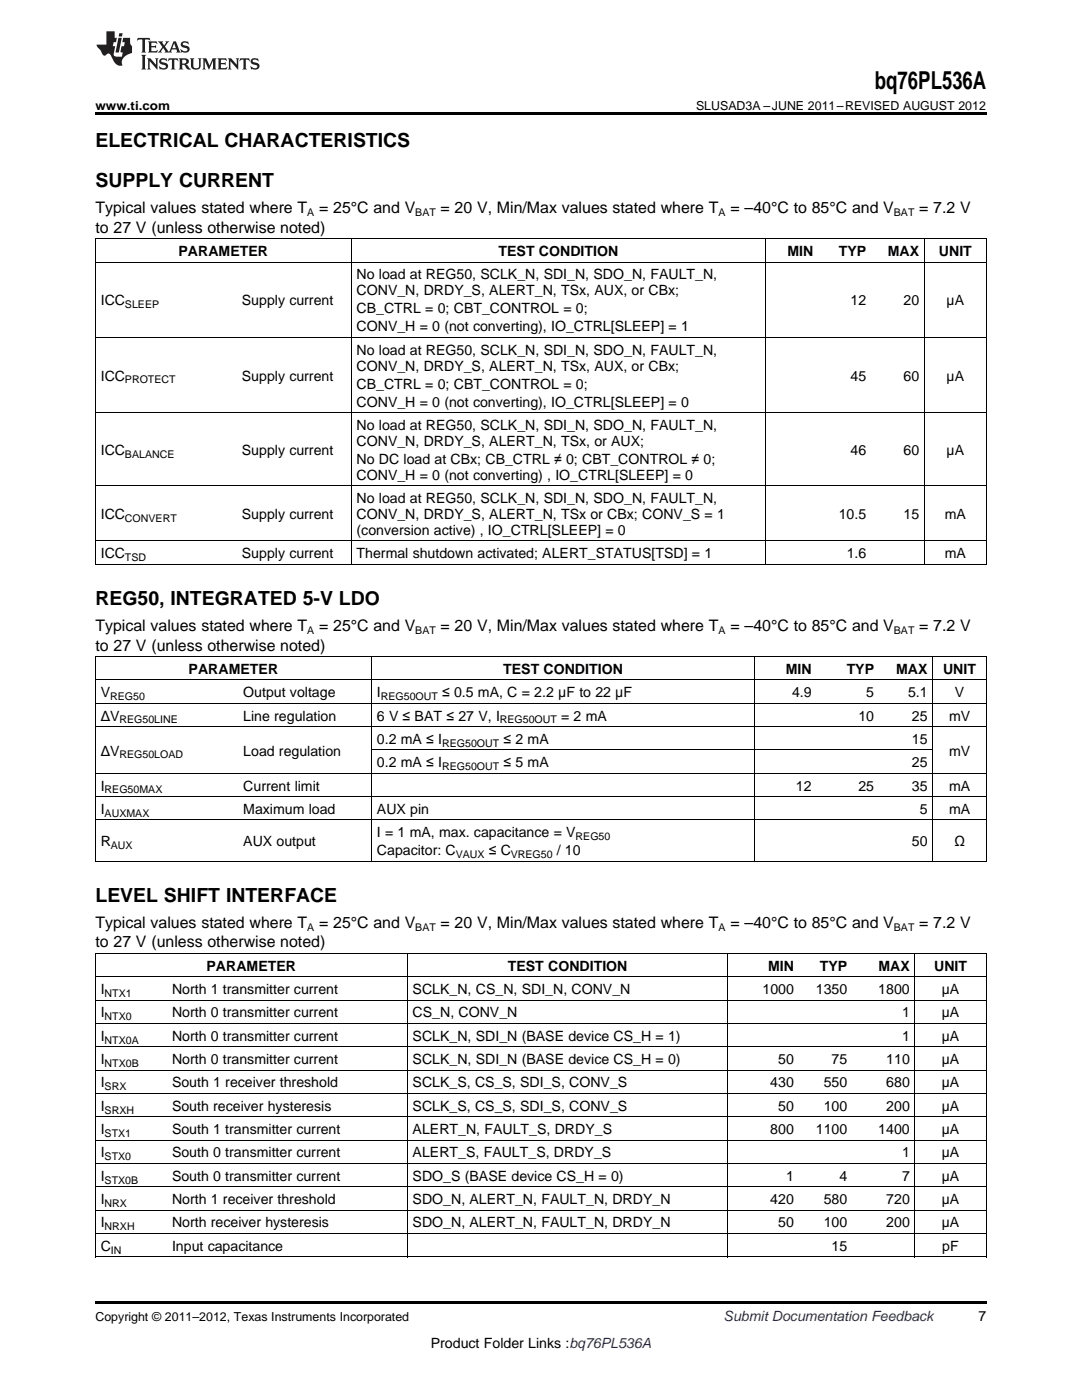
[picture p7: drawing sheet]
<svg xmlns="http://www.w3.org/2000/svg" width="216mm" height="279mm" viewBox="0 0 216 279" stroke-linecap="round" stroke-linejoin="round" font-family="sans-serif">
<defs><g id="words">
<text font-size="4.9" x="174.6" y="17.8">bq76PL536A</text>
<g font-size="3.9">
<text x="19" y="29.3">ELECTRICAL CHARACTERISTICS</text>
<text x="19" y="37.4">SUPPLY CURRENT</text>
<text x="19" y="120.8">REG50, INTEGRATED 5-V LDO</text>
<text x="19" y="180.1">LEVEL SHIFT INTERFACE</text>
</g>
<g font-size="3.2">
<text x="19" y="42.5">Typical values stated where T</text>
<text x="19" y="46.4">to 27 V (unless otherwise noted)</text>
<text x="63.7" y="42.5">= 25°C and V</text>
<text x="87.9" y="42.5">= 20 V, Min/Max values stated where T</text>
<text x="145.7" y="42.5">= –40°C to 85°C and V</text>
<text x="183.4" y="42.5">= 7.2 V</text>
<text x="19" y="125.9">Typical values stated where T</text>
<text x="63.7" y="125.9">= 25°C and V</text>
<text x="87.9" y="125.9">= 20 V, Min/Max values stated where T</text>
<text x="145.7" y="125.9">= –40°C to 85°C and V</text>
<text x="183.4" y="125.9">= 7.2 V</text>
<text x="19" y="129.8">to 27 V (unless otherwise noted)</text>
<text x="19" y="185.2">Typical values stated where T</text>
<text x="63.7" y="185.2">= 25°C and V</text>
<text x="87.9" y="185.2">= 20 V, Min/Max values stated where T</text>
<text x="145.7" y="185.2">= –40°C to 85°C and V</text>
<text x="183.4" y="185.2">= 7.2 V</text>
<text x="19" y="189.1">to 27 V (unless otherwise noted)</text>
</g>
<g font-size="2.8">
<text x="35.6" y="51.1">PARAMETER</text>
<text x="99.5" y="51.1">TEST CONDITION</text>
<text x="157.1" y="51.1">MIN</text>
<text x="167.4" y="51.1">TYP</text>
<text x="177.2" y="51.1">MAX</text>
<text x="187.4" y="51.1">UNIT</text>
<text x="71.2" y="55.7">No load at REG50, SCLK_N, SDI_N, SDO_N, FAULT_N,</text>
<text x="71.2" y="58.9">CONV_N, DRDY_S, ALERT_N, TSx, AUX, or CBx;</text>
<text x="20.1" y="60.9">ICC</text>
<text x="48.3" y="60.9">Supply current</text>
<text x="71.2" y="62.5">CB_CTRL = 0; CBT_CONTROL = 0;</text>
<text x="169.7" y="60.9">12</text>
<text x="180.3" y="60.9">20</text>
<text x="188.9" y="60.9">µA</text>
<text x="71.2" y="66.1">CONV_H = 0 (not converting), IO_CTRL[SLEEP] = 1</text>
<text x="71.2" y="70.8">No load at REG50, SCLK_N, SDI_N, SDO_N, FAULT_N,</text>
<text x="20.1" y="76">ICC</text>
<text x="48.3" y="76">Supply current</text>
<text x="71.2" y="73.9">CONV_N, DRDY_S, ALERT_N, TSx, AUX, or CBx;</text>
<text x="71.2" y="77.5">CB_CTRL = 0; CBT_CONTROL = 0;</text>
<text x="169.7" y="76">45</text>
<text x="180.3" y="76">60</text>
<text x="188.9" y="76">µA</text>
<text x="71.2" y="81.1">CONV_H = 0 (not converting), IO_CTRL[SLEEP] = 0</text>
<text x="71.2" y="85.8">No load at REG50, SCLK_N, SDI_N, SDO_N, FAULT_N,</text>
<text x="71.2" y="89">CONV_N, DRDY_S, ALERT_N, TSx, or AUX;</text>
<text x="20.1" y="90.8">ICC</text>
<text x="48.3" y="90.8">Supply current</text>
<text x="71.2" y="92.6">No DC load at CBx; CB_CTRL ≠ 0; CBT_CONTROL ≠ 0;</text>
<text x="71.2" y="95.7">CONV_H = 0 (not converting) , IO_CTRL[SLEEP] = 0</text>
<text x="169.7" y="90.8">46</text>
<text x="180.3" y="90.8">60</text>
<text x="188.9" y="90.8">µA</text>
<text x="71.2" y="100.4">No load at REG50, SCLK_N, SDI_N, SDO_N, FAULT_N,</text>
<text x="20.1" y="103.6">ICC</text>
<text x="48.3" y="103.6">Supply current</text>
<text x="71.2" y="103.6">CONV_N, DRDY_S, ALERT_N, TSx or CBx; CONV_S = 1</text>
<text x="71.2" y="106.8">(conversion active) , IO_CTRL[SLEEP] = 0</text>
<text x="167.4" y="103.6">10.5</text>
<text x="180.3" y="103.6">15</text>
<text x="188.5" y="103.6">mA</text>
<text x="20.1" y="111.4">ICC</text>
<text x="48.3" y="111.4">Supply current</text>
<text x="71.2" y="111.4">Thermal shutdown activated; ALERT_STATUS[TSD] = 1</text>
<text x="168.9" y="111.4">1.6</text>
<text x="188.5" y="111.4">mA</text>
<text x="37.6" y="134.5">PARAMETER</text>
<text x="100.4" y="134.5">TEST CONDITION</text>
<text x="156.8" y="134.5">MIN</text>
<text x="168.9" y="134.5">TYP</text>
<text x="178.8" y="134.5">MAX</text>
<text x="188.2" y="134.5">UNIT</text>
<text x="20.1" y="139.1">V</text>
<text x="20.1" y="143.8">ΔV</text>
<text x="48.5" y="139.1">Output voltage</text>
<text x="48.5" y="143.8">Line regulation</text>
<text x="75.2" y="139.1">I</text>
<text x="75.2" y="143.8">6 V ≤ BAT ≤ 27 V, I</text>
<text x="88.2" y="139.1">≤ 0.5 mA, C = 2.2 μF to 22 μF</text>
<text x="112" y="143.8">= 2 mA</text>
<text x="158" y="139.1">4.9</text>
<text x="171.3" y="143.8">10</text>
<text x="172.9" y="139.1">5</text>
<text x="181.2" y="139.1">5.1</text>
<text x="182" y="143.8">25</text>
<text x="189.4" y="143.8">mV</text>
<text x="190.5" y="139.1">V</text>
<text x="75.2" y="148.4">0.2 mA ≤ I</text>
<text x="100.5" y="148.4">≤ 2 mA</text>
<text x="182" y="148.4">15</text>
<text x="20.1" y="150.8">ΔV</text>
<text x="48.5" y="150.8">Load regulation</text>
<text x="75.2" y="153.1">0.2 mA ≤ I</text>
<text x="100.5" y="153.1">≤ 5 mA</text>
<text x="182" y="153.1">25</text>
<text x="189.4" y="150.8">mV</text>
<text x="20.1" y="157.8">I</text>
<text x="48.5" y="157.8">Current limit</text>
<text x="158.8" y="157.8">12</text>
<text x="171.3" y="157.8">25</text>
<text x="182" y="157.8">35</text>
<text x="189.4" y="157.8">mA</text>
<text x="20.1" y="162.4">I</text>
<text x="48.5" y="162.4">Maximum load</text>
<text x="75.2" y="162.4">AUX pin</text>
<text x="75.2" y="167.1">I = 1 mA, max. capacitance = V</text>
<text x="183.5" y="162.4">5</text>
<text x="189.4" y="162.4">mA</text>
<text x="20.1" y="168.9">R</text>
<text x="48.5" y="168.9">AUX output</text>
<text x="75.2" y="170.7">Capacitor: C</text>
<text x="97.5" y="170.7">≤ C</text>
<text x="111.1" y="170.7">/ 10</text>
<text x="182" y="168.9">50</text>
<text x="190.4" y="168.9">Ω</text>
<text x="41.2" y="193.7">PARAMETER</text>
<text x="101.3" y="193.7">TEST CONDITION</text>
<text x="153.2" y="193.7">MIN</text>
<text x="163.6" y="193.7">TYP</text>
<text x="175.3" y="193.7">MAX</text>
<text x="186.4" y="193.7">UNIT</text>
<text x="20.1" y="198.4">I</text>
<text x="20.1" y="203.1">I</text>
<text x="34.3" y="198.4">North 1 transmitter current</text>
<text x="34.3" y="203.1">North 0 transmitter current</text>
<text x="82.3" y="198.4">SCLK_N, CS_N, SDI_N, CONV_N</text>
<text x="82.3" y="203.1">CS_N, CONV_N</text>
<text x="152.2" y="198.4">1000</text>
<text x="162.8" y="198.4">1350</text>
<text x="175.3" y="198.4">1800</text>
<text x="180" y="203.1">1</text>
<text x="187.9" y="198.4">µA</text>
<text x="187.9" y="203.1">µA</text>
<text x="20.1" y="207.7">I</text>
<text x="34.3" y="207.7">North 0 transmitter current</text>
<text x="82.3" y="207.7">SCLK_N, SDI_N (BASE device CS_H = 1)</text>
<text x="180" y="207.7">1</text>
<text x="187.9" y="207.7">µA</text>
<text x="20.1" y="212.4">I</text>
<text x="34.3" y="212.4">North 0 transmitter current</text>
<text x="82.3" y="212.4">SCLK_N, SDI_N (BASE device CS_H = 0)</text>
<text x="155.3" y="212.4">50</text>
<text x="165.9" y="212.4">75</text>
<text x="176.8" y="212.4">110</text>
<text x="187.9" y="212.4">µA</text>
<text x="20.1" y="217">I</text>
<text x="20.1" y="221.7">I</text>
<text x="34.3" y="217">South 1 receiver threshold</text>
<text x="34.3" y="221.7">South receiver hysteresis</text>
<text x="82.3" y="217">SCLK_S, CS_S, SDI_S, CONV_S</text>
<text x="82.3" y="221.7">SCLK_S, CS_S, SDI_S, CONV_S</text>
<text x="153.7" y="217">430</text>
<text x="155.3" y="221.7">50</text>
<text x="164.4" y="217">550</text>
<text x="164.4" y="221.7">100</text>
<text x="176.8" y="217">680</text>
<text x="176.8" y="221.7">200</text>
<text x="187.9" y="217">µA</text>
<text x="187.9" y="221.7">µA</text>
<text x="20.1" y="226.3">I</text>
<text x="34.3" y="226.3">South 1 transmitter current</text>
<text x="82.3" y="226.3">ALERT_N, FAULT_S, DRDY_S</text>
<text x="153.7" y="226.3">800</text>
<text x="162.8" y="226.3">1100</text>
<text x="175.3" y="226.3">1400</text>
<text x="187.9" y="226.3">µA</text>
<text x="20.1" y="231">I</text>
<text x="34.3" y="231">South 0 transmitter current</text>
<text x="82.3" y="231">ALERT_S, FAULT_S, DRDY_S</text>
<text x="180" y="231">1</text>
<text x="187.9" y="231">µA</text>
<text x="20.1" y="235.7">I</text>
<text x="34.3" y="235.7">South 0 transmitter current</text>
<text x="82.3" y="235.7">SDO_S (BASE device CS_H = 0)</text>
<text x="156.8" y="235.7">1</text>
<text x="167.5" y="235.7">4</text>
<text x="180" y="235.7">7</text>
<text x="187.9" y="235.7">µA</text>
<text x="20.1" y="240.3">I</text>
<text x="20.1" y="245">I</text>
<text x="34.3" y="240.3">North 1 receiver threshold</text>
<text x="34.3" y="245">North receiver hysteresis</text>
<text x="82.3" y="240.3">SDO_N, ALERT_N, FAULT_N, DRDY_N</text>
<text x="82.3" y="245">SDO_N, ALERT_N, FAULT_N, DRDY_N</text>
<text x="153.7" y="240.3">420</text>
<text x="155.3" y="245">50</text>
<text x="164.4" y="240.3">580</text>
<text x="164.4" y="245">100</text>
<text x="176.8" y="240.3">720</text>
<text x="176.8" y="245">200</text>
<text x="187.9" y="240.3">µA</text>
<text x="187.9" y="245">µA</text>
<text x="20.1" y="249.6">C</text>
<text x="34.3" y="249.6">Input capacitance</text>
<text x="165.9" y="249.6">15</text>
<text x="188" y="249.6">pF</text>
<text x="195.3" y="263.6">7</text>
<text x="86" y="269">Product Folder Links :bq76PL536A</text>
</g>
<text font-size="2.8" fill="#0000c8" x="144.4" y="263.6">Submit Documentation Feedback</text>
<g font-size="2.5">
<text x="19" y="21.9">www.ti.com</text>
<text x="138.9" y="21.9">SLUSAD3A –JUNE 2011–REVISED AUGUST 2012</text>
<text x="19" y="263.6">Copyright © 2011–2012, Texas Instruments Incorporated</text>
</g>
<g font-size="2.1">
<text x="61.3" y="43.2">A</text>
<text x="82.9" y="43.2">BAT</text>
<text x="143.4" y="43.2">A</text>
<text x="178.4" y="43.2">BAT</text>
<text x="24.9" y="61.5">SLEEP</text>
<text x="24.9" y="76.5">PROTECT</text>
<text x="24.9" y="91.3">BALANCE</text>
<text x="24.9" y="104.1">CONVERT</text>
<text x="24.9" y="112">TSD</text>
<text x="61.3" y="126.6">A</text>
<text x="82.9" y="126.6">BAT</text>
<text x="143.4" y="126.6">A</text>
<text x="178.4" y="126.6">BAT</text>
<text x="22" y="139.7">REG50</text>
<text x="76" y="139.7">REG50OUT</text>
<text x="23.8" y="144.4">REG50LINE</text>
<text x="88.2" y="149">REG50OUT</text>
<text x="99.7" y="144.4">REG50OUT</text>
<text x="23.8" y="151.3">REG50LOAD</text>
<text x="88.2" y="153.7">REG50OUT</text>
<text x="20.9" y="158.3">REG50MAX</text>
<text x="20.9" y="163">AUXMAX</text>
<text x="114.9" y="167.6">REG50</text>
<text x="22.1" y="169.4">AUX</text>
<text x="90.9" y="171.2">VAUX</text>
<text x="101.9" y="171.2">VREG50</text>
<text x="61.3" y="185.8">A</text>
<text x="82.9" y="185.8">BAT</text>
<text x="143.4" y="185.8">A</text>
<text x="178.4" y="185.8">BAT</text>
<text x="20.9" y="199">NTX1</text>
<text x="20.9" y="203.6">NTX0</text>
<text x="20.9" y="208.3">NTX0A</text>
<text x="20.9" y="212.9">NTX0B</text>
<text x="20.9" y="217.6">SRX</text>
<text x="20.9" y="222.2">SRXH</text>
<text x="20.9" y="226.9">STX1</text>
<text x="20.9" y="231.6">STX0</text>
<text x="20.9" y="236.2">STX0B</text>
<text x="20.9" y="240.9">NRX</text>
<text x="20.9" y="245.5">NRXH</text>
<text x="22.1" y="250.2">IN</text>
</g>
</g></defs>
<g fill="#231f20">
<path d="M27.5 7.6l-.1 .5 .4-.2h.6v.1v2.1l-.2 .4h1l-.3-.4v-2.1l.1-.1h.5l.5 .2-.2-.5zM29.5 8.3l.2 .3v1.5l-.2 .4h1.8l.2-.6a1.04 1.04 0 0 1-1.3 .2v-.7h.6l.3 .2v-.6l-.3 .2h-.6v-.6l.8-.1 .4 .3-.2-.5zM31.5 8.3l.9 1.1-.9 1.1h.8l-.2-.2 .5-.7 .4 .7-.2 .2h1.5l-.1-.2 .1-.4h.9l.1 .4-.2 .2h1l-.3-.3-.7-1.9h-.5l-.9 2-.8-1 .9-1h-.8l.1 .3-.3 .5-.4-.6 .2-.2zM34.7 8.6l.4 1h-.7zM36.3 8.4a.63 .63 0 0 0-.2 .7 .63 .63 0 0 0 .6 .4l.6 .2 .1 .2a.75 .75 0 0 1-.7 .4 .75 .75 0 0 1-.6-.5l.1 .7 .1-.1a1.11 1.11 0 0 0 1.5-.6 1.13 1.13 0 0 0-1.2-.8l-.1-.4a1.04 1.04 0 0 1 1.2 .2l-.2-.5-.1 .1-.5-.2zM28.2 10.9l.2 .4v2.2l-.2 .4h1l-.3-.4v-2.2l.3-.4zM29.3 11.6l.3 .4v1.5l-.3 .4h.8l-.2-.4v-1.3l1.5 1.7v-1.9l.2-.4h-.7l.2 .4v.9l-1.1-1.3zM32 11.8a.62 .62 0 0 0-.2 .7 .62 .62 0 0 0 .6 .4l.6 .1 .1 .3a.76 .76 0 0 1-.7 .3 .76 .76 0 0 1-.6-.4l.1 .7 .1-.1a1.11 1.11 0 0 0 1.5-.6 1.13 1.13 0 0 0-1.2-.8l-.1-.4a1.04 1.04 0 0 1 1.2 .2l-.2-.6-.1 .1-.5-.1zM33.7 11.6l-.2 .6a.61 .61 0 0 1 .8-.3v1.6l-.2 .4h.9l-.2-.4v-1.6a.63 .63 0 0 1 .8 .3l-.2-.6zM35.6 11.6l.3 .4v1.5l-.3 .4h1l-.2-.2v-.8l.5 .2a.76 .76 0 0 0 1.2 .7l-1-1a.58 .58 0 0 0 .6-.5 .58 .58 0 0 0-.5-.6zM36.4 11.9h.1a.45 .45 0 0 1 .5 .1 .45 .45 0 0 1 .1 .5l-.7 .2zM37.9 11.6l.2 .2a2.17 2.17 0 0 0 .3 1.9 .99 .99 0 0 0 1.6-.6v-1.1l.2-.4h-.7l.2 .2a1.92 1.92 0 0 1-.2 1.8 .6 .6 0 0 1-.9-.5v-1.1l.2-.4zM40.4 11.6l.2 .4v1.5l-.2 .4h.7l-.2-.4v-1.4l.8 1.8 .8-1.8v1.4l-.2 .4h.9l-.2-.4v-1.5l.2-.4h-.8l-.6 1.5-.6-1.5zM43.4 11.6l.2 .4v1.5l-.2 .4h1.8l.2-.6a1.04 1.04 0 0 1-1.3 .1v-.6h.5l.4 .2v-.6l-.4 .2h-.5v-.7h.8l.3 .3-.1-.6zM45.5 11.6l.2 .4v1.5l-.2 .4h.7l-.2-.4v-1.3l1.5 1.7v-1.9l.2-.4h-.7l.2 .4v.9l-1.1-1.3zM47.9 11.6l-.1 .6a.61 .61 0 0 1 .8-.3v1.6l-.3 .4h1l-.3-.4 .1-1.6a.63 .63 0 0 1 .7 .3l-.1-.6zM50.2 11.8a.62 .62 0 0 0-.2 .7 .62 .62 0 0 0 .6 .4l.6 .1 .2 .3a.76 .76 0 0 1-.8 .3 .76 .76 0 0 1-.6-.4l.1 .7 .2-.1a1.11 1.11 0 0 0 1.5-.6 1.13 1.13 0 0 0-1.3-.8l-.1-.4a1.04 1.04 0 0 1 1.2 .2l-.1-.6-.2 .1-.5-.1z"/>
<path d="M21.2 6.3v2.6h-1.9l.1 .4 .7 .9a.91 .91 0 0 0 1 .8 .56 .56 0 0 1 .5-.3 .56 .56 0 0 1 .5 .3l.4 .8a1.53 1.53 0 0 0 1.9 1.2 1.54 1.54 0 0 1 1-2.1l.9-.3v-1.4a1.52 1.52 0 0 1-.3-1.6h-1.4l-.2 .8h.5l-.2 .8h-.4l-.2 1v.2l.4 .1-.2 .8a1.93 1.93 0 0 1-1.6-.3l.3-1.8h-.5l.2-.8h.4l.2-.8h-.4v-1.3zM23.6 7.6l-.6 2.9h.7l.6-2.9zM23.8 6.6l-.1 .7h.6l.2-.7z"/>
</g>
<path d="M19 22.5h177.8v.5h-177.8zM19 259.7h177.8v.5h-177.8z" fill="#000"/>
<g fill="none" stroke="#000" stroke-width=".2">
<path d="M19 52.3h177.8M19 47.6h177.8M19.1 47.7v65M70 47.7v65M152.8 47.7v65M184.4 47.7v65M196.8 47.7v65M19 67.3h177.8M19 97h177.8M19 82.4h177.8M19 112.6h177.8M19 108h177.8"/>
<path d="M19 135.7h177.8M19 131h177.8M19.1 131.1v40.8M74.1 131.1v40.8M150.5 131.1v40.8M186.1 131.1v40.8M196.8 131.1v40.8M19 159h177.8M19 154.3h177.8M19 145h177.8M19 140.4h177.8M74.2 149.7h112"/>
<path d="M19 171.9h177.8M19 163.6h177.8M19 199.6h177.8M19 195h177.8M19 190.3h177.8M19.1 190.4v60.5M81.2 190.4v60.5M145.2 190.4v60.5M182.5 190.4v60.5M196.8 190.4v60.5M19 218.2h177.8M19 213.6h177.8"/>
<path d="M19 208.9h177.8M19 204.3h177.8M19 236.9h177.8M19 232.2h177.8M19 227.6h177.8M19 222.9h177.8M19 250.8h177.8M19 246.2h177.8M19 241.5h177.8"/>
</g>
<use href="#words"/>
</svg>
